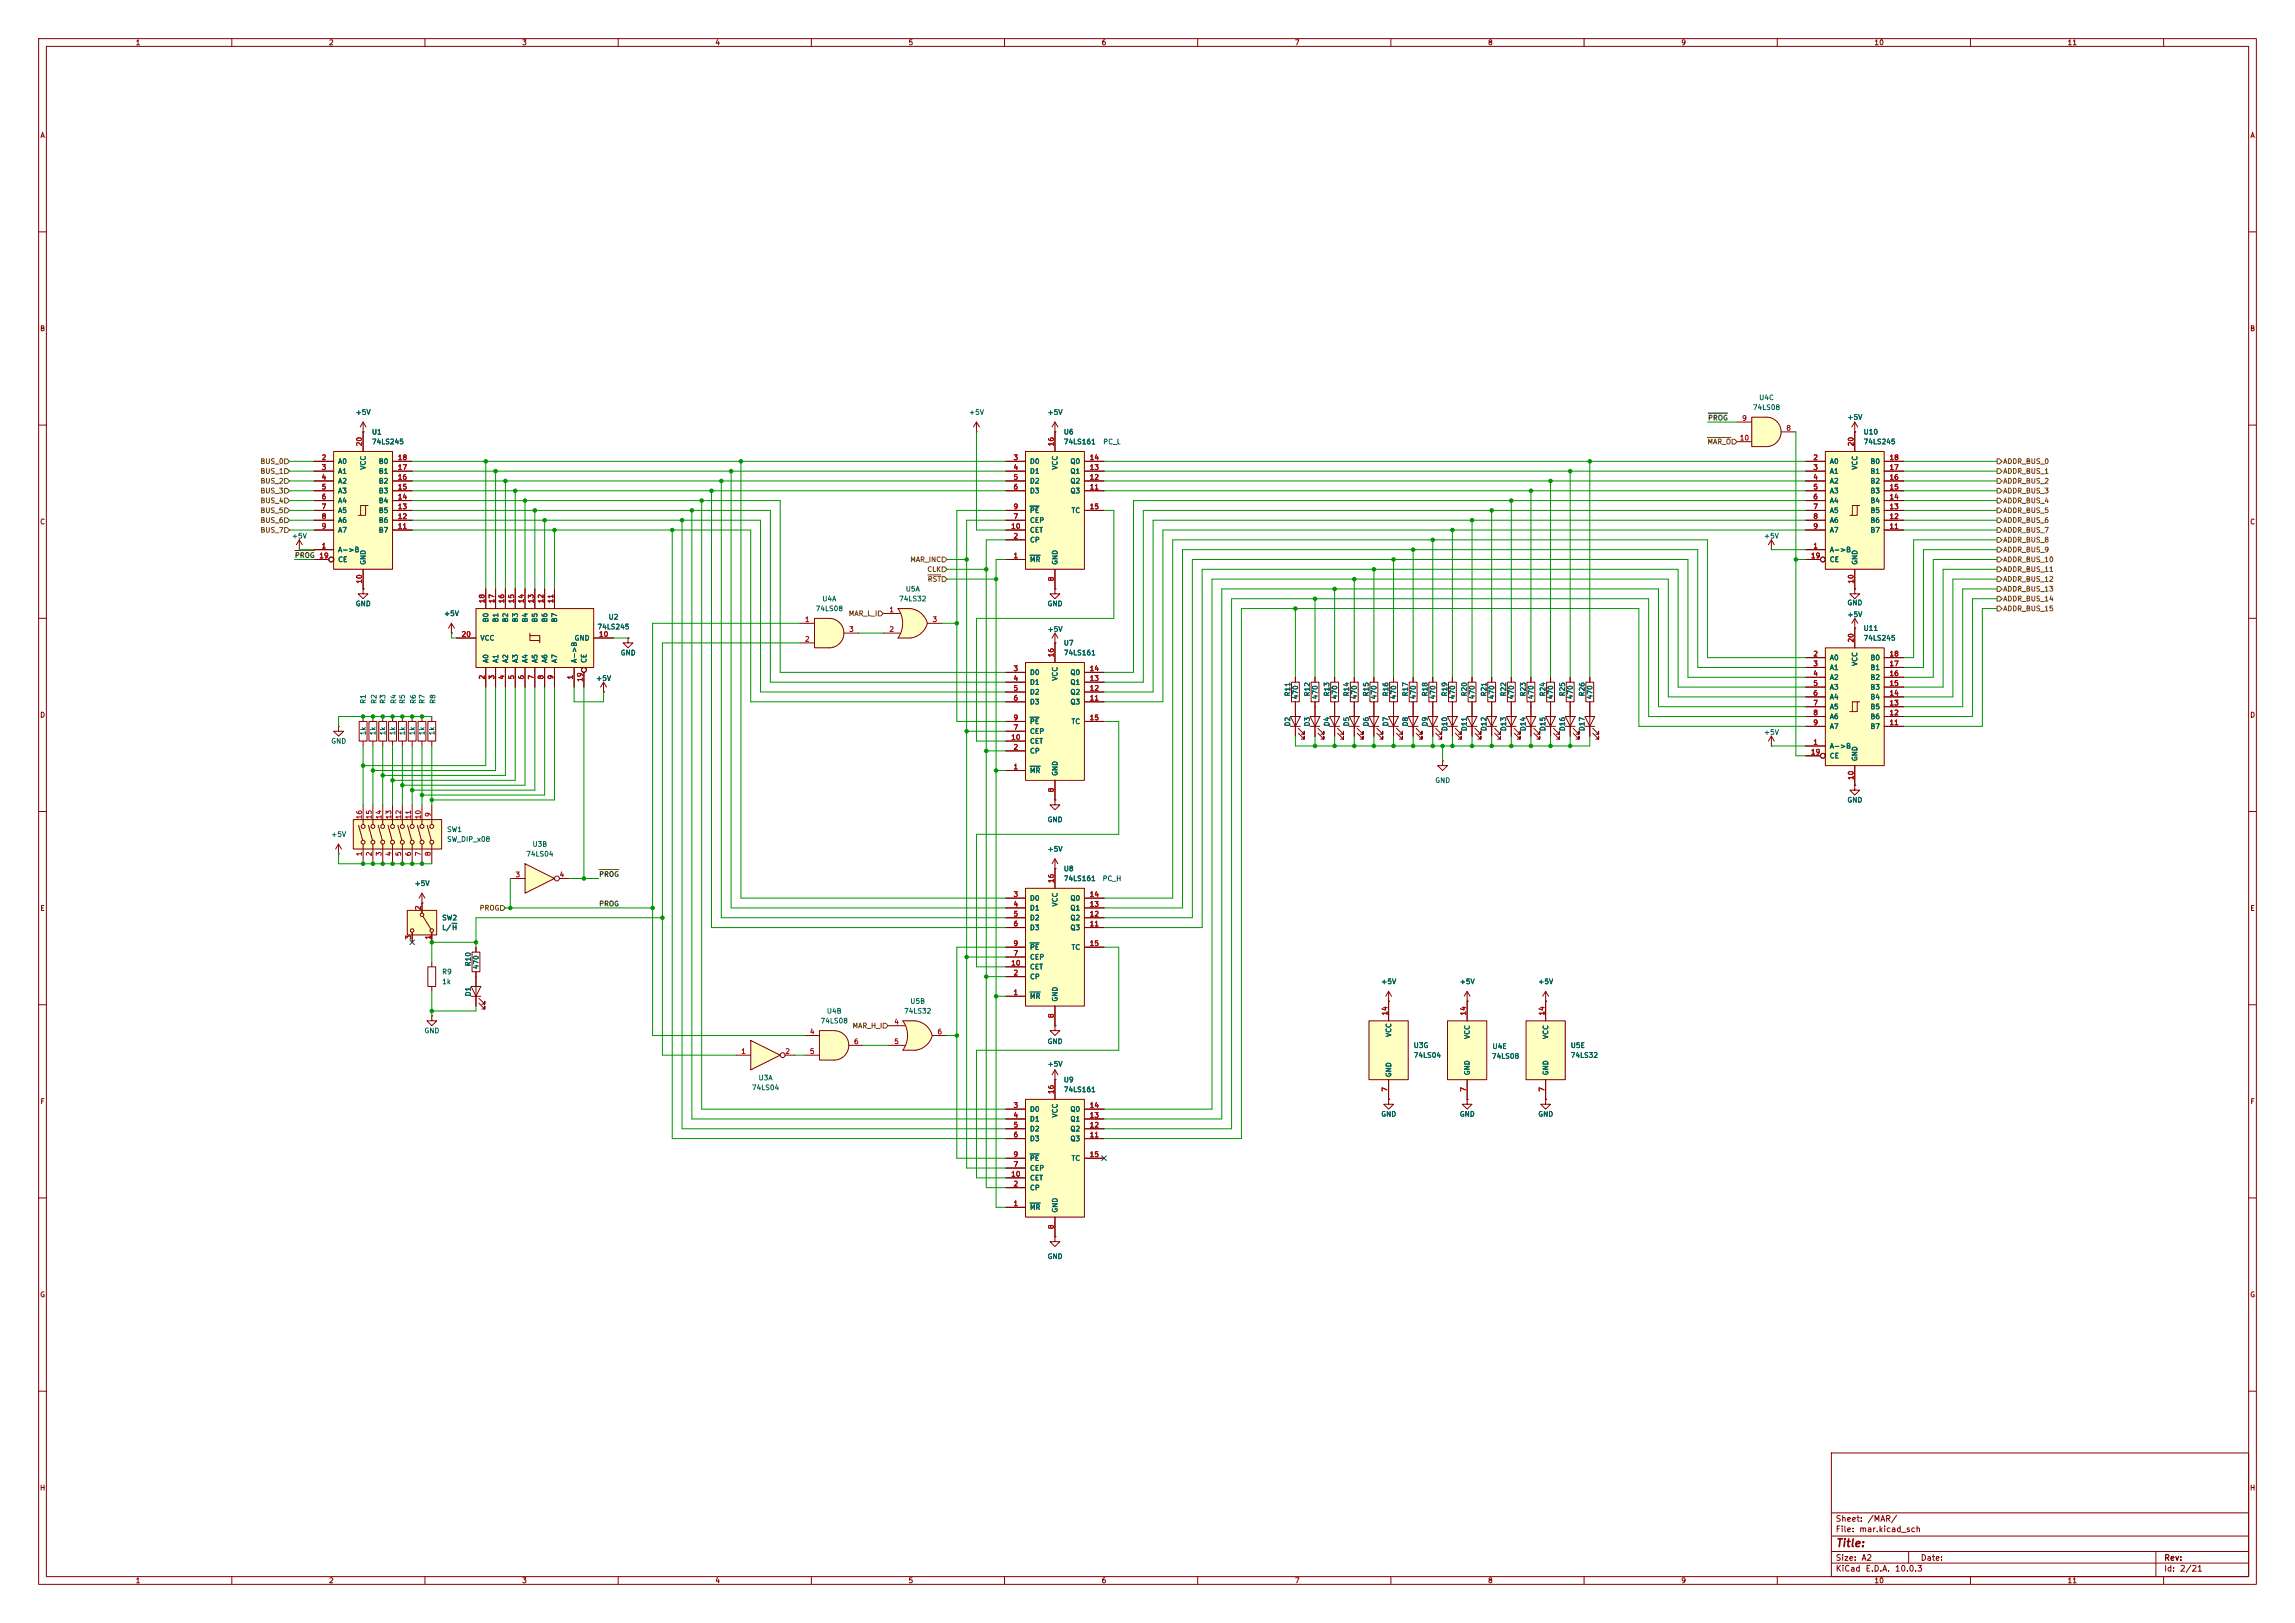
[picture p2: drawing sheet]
<svg xmlns="http://www.w3.org/2000/svg" width="594mm" height="420mm" viewBox="0 0 594 420" stroke-linecap="round" stroke-linejoin="round" font-family="sans-serif">
<defs><g id="words">
<text font-size="2" fill="#840000" x="475" y="400.8">Title:</text>
<g font-size="1.5" fill="#840000">
<text x="475" y="394.1">Sheet:</text>
<text x="483.2" y="394.1">/MAR/</text>
<text x="475" y="396.8">File:</text>
<text x="481.1" y="396.8">mar.kicad_sch</text>
<text x="475" y="407">KiCad</text>
<text x="475" y="404.2">Size:</text>
<text x="481.7" y="404.2">A2</text>
<text x="482.7" y="407">E.D.A.</text>
<text x="490.3" y="407">10.0.3</text>
<text x="497" y="404.2">Date:</text>
<text x="560" y="404.2">Rev:</text>
<text x="560" y="407">Id:</text>
<text x="564.1" y="407">2/21</text>
</g>
<g font-size="1.3" fill="#840000">
<text x="35" y="12">1</text>
<text x="85" y="12">2</text>
<text x="135" y="12">3</text>
<text x="185" y="12">4</text>
<text x="235" y="12">5</text>
<text x="285" y="12">6</text>
<text x="335" y="12">7</text>
<text x="385" y="12">8</text>
<text x="435" y="12">9</text>
<text x="485" y="12">10</text>
<text x="535" y="12">11</text>
<text x="10.3" y="36">A</text>
<text x="582.3" y="36">A</text>
<text x="10.3" y="86">B</text>
<text x="582.3" y="86">B</text>
<text x="10.3" y="136">C</text>
<text x="582.3" y="136">C</text>
<text x="10.3" y="186">D</text>
<text x="582.3" y="186">D</text>
<text x="10.3" y="236">E</text>
<text x="582.3" y="236">E</text>
<text x="10.3" y="286">F</text>
<text x="582.3" y="286">F</text>
<text x="10.3" y="336">G</text>
<text x="582.3" y="336">G</text>
<text x="10.2" y="386">H</text>
<text x="582.2" y="386">H</text>
<text x="35" y="410">1</text>
<text x="85" y="410">2</text>
<text x="135" y="410">3</text>
<text x="185" y="410">4</text>
<text x="235" y="410">5</text>
<text x="285" y="410">6</text>
<text x="335" y="410">7</text>
<text x="385" y="410">8</text>
<text x="435" y="410">9</text>
<text x="485" y="410">10</text>
<text x="535" y="410">11</text>
</g>
<g font-size="1.3" fill="#006464">
<text x="91.9" y="107.7">+5V</text>
<text x="250.7" y="107.7">+5V</text>
<text x="271" y="107.7">+5V</text>
<text x="453.6" y="106.4">74LS08</text>
<text x="455.2" y="103.8">U4C</text>
<text x="96.1" y="112.7">U1</text>
<text x="275.2" y="112.7">U6</text>
<text x="478" y="108.9">+5V</text>
<text x="482.2" y="112.7">U10</text>
<text x="96.1" y="115.3">74LS245</text>
<text x="275.2" y="115.3">74LS161</text>
<text x="482.2" y="115.3">74LS245</text>
<text x="87.4" y="120.4">A0</text>
<text x="87.4" y="122.9">A1</text>
<text x="87.4" y="125.4">A2</text>
<text x="95" y="121.7" transform="rotate(-90 95 121.7)">VCC</text>
<text x="97.9" y="125.4">B2</text>
<text x="97.9" y="122.9">B1</text>
<text x="97.9" y="120.4">B0</text>
<text x="266.4" y="120.4">D0</text>
<text x="266.4" y="122.9">D1</text>
<text x="266.4" y="125.4">D2</text>
<text x="274" y="121.7" transform="rotate(-90 274 121.7)">VCC</text>
<text x="276.9" y="125.4">Q2</text>
<text x="276.9" y="122.9">Q1</text>
<text x="276.9" y="120.4">Q0</text>
<text x="473.5" y="120.4">A0</text>
<text x="473.5" y="122.9">A1</text>
<text x="473.5" y="125.4">A2</text>
<text x="481" y="121.7" transform="rotate(-90 481 121.7)">VCC</text>
<text x="484" y="125.4">B2</text>
<text x="484" y="122.9">B1</text>
<text x="484" y="120.4">B0</text>
<text x="87.4" y="128">A3</text>
<text x="87.4" y="130.5">A4</text>
<text x="97.9" y="130.5">B4</text>
<text x="97.9" y="128">B3</text>
<text x="266.4" y="128">D3</text>
<text x="276.9" y="128">Q3</text>
<text x="473.5" y="128">A3</text>
<text x="473.5" y="130.5">A4</text>
<text x="484" y="130.5">B4</text>
<text x="484" y="128">B3</text>
<text x="87.4" y="133.1">A5</text>
<text x="87.4" y="135.6">A6</text>
<text x="97.9" y="135.6">B6</text>
<text x="97.9" y="133.1">B5</text>
<text x="266.4" y="135.6">CEP</text>
<text x="266.4" y="133.1">PE</text>
<text x="277.2" y="133.1">TC</text>
<text x="473.5" y="133.1">A5</text>
<text x="473.5" y="135.6">A6</text>
<text x="484" y="135.6">B6</text>
<text x="484" y="133.1">B5</text>
<text x="75.4" y="139.7">+5V</text>
<text x="87.4" y="143.2">A-&gt;B</text>
<text x="87.4" y="138.1">A7</text>
<text x="97.9" y="138.1">B7</text>
<text x="266.4" y="140.7">CP</text>
<text x="266.4" y="138.1">CET</text>
<text x="456.4" y="139.7">+5V</text>
<text x="473.5" y="143.2">A-&gt;B</text>
<text x="473.5" y="138.1">A7</text>
<text x="484" y="138.1">B7</text>
<text x="87.4" y="145.8">CE</text>
<text x="95" y="146.3" transform="rotate(-90 95 146.3)">GND</text>
<text x="266.4" y="145.8">MR</text>
<text x="274" y="146.3" transform="rotate(-90 274 146.3)">GND</text>
<text x="473.5" y="145.8">CE</text>
<text x="481" y="146.3" transform="rotate(-90 481 146.3)">GND</text>
<text x="212.7" y="155.9">U4A</text>
<text x="232.6" y="155.9">74LS32</text>
<text x="234.3" y="153.4">U5A</text>
<text x="91.9" y="157.2">GND</text>
<text x="114.8" y="159.7">+5V</text>
<text x="126.7" y="161.2" transform="rotate(-90 126.7 161.2)">B0</text>
<text x="129.2" y="161.2" transform="rotate(-90 129.2 161.2)">B1</text>
<text x="131.8" y="161.2" transform="rotate(-90 131.8 161.2)">B2</text>
<text x="134.3" y="161.2" transform="rotate(-90 134.3 161.2)">B3</text>
<text x="136.9" y="161.2" transform="rotate(-90 136.9 161.2)">B4</text>
<text x="139.4" y="161.2" transform="rotate(-90 139.4 161.2)">B5</text>
<text x="141.9" y="161.2" transform="rotate(-90 141.9 161.2)">B6</text>
<text x="144.5" y="161.2" transform="rotate(-90 144.5 161.2)">B7</text>
<text x="157.4" y="160.6">U2</text>
<text x="211" y="158.5">74LS08</text>
<text x="271" y="157.2">GND</text>
<text x="478" y="156.9">GND</text>
<text x="478" y="160">+5V</text>
<text x="124.2" y="166.1">VCC</text>
<text x="148.6" y="166.1">GND</text>
<text x="154.5" y="163.2">74LS245</text>
<text x="271" y="163.8">+5V</text>
<text x="275.2" y="167.3">U7</text>
<text x="482.2" y="163.5">U11</text>
<text x="482.2" y="166.1">74LS245</text>
<text x="126.7" y="171.7" transform="rotate(-90 126.7 171.7)">A0</text>
<text x="129.2" y="171.7" transform="rotate(-90 129.2 171.7)">A1</text>
<text x="131.8" y="171.7" transform="rotate(-90 131.8 171.7)">A2</text>
<text x="134.3" y="171.7" transform="rotate(-90 134.3 171.7)">A3</text>
<text x="136.9" y="171.7" transform="rotate(-90 136.9 171.7)">A4</text>
<text x="139.4" y="171.7" transform="rotate(-90 139.4 171.7)">A5</text>
<text x="141.9" y="171.7" transform="rotate(-90 141.9 171.7)">A6</text>
<text x="144.5" y="171.7" transform="rotate(-90 144.5 171.7)">A7</text>
<text x="149.6" y="171.7" transform="rotate(-90 149.6 171.7)">A-&gt;B</text>
<text x="152.1" y="171.7" transform="rotate(-90 152.1 171.7)">CE</text>
<text x="160.5" y="169.9">GND</text>
<text x="275.2" y="169.9">74LS161</text>
<text x="473.5" y="171.2">A0</text>
<text x="473.5" y="173.7">A1</text>
<text x="481" y="172.5" transform="rotate(-90 481 172.5)">VCC</text>
<text x="484" y="173.7">B1</text>
<text x="484" y="171.2">B0</text>
<text x="154.2" y="176.5">+5V</text>
<text x="266.4" y="175">D0</text>
<text x="266.4" y="177.5">D1</text>
<text x="274" y="176.3" transform="rotate(-90 274 176.3)">VCC</text>
<text x="276.9" y="177.5">Q1</text>
<text x="276.9" y="175">Q0</text>
<text x="473.5" y="176.2">A2</text>
<text x="473.5" y="178.8">A3</text>
<text x="484" y="178.8">B3</text>
<text x="484" y="176.2">B2</text>
<text x="95" y="182.3" transform="rotate(-90 95 182.3)">R1</text>
<text x="97.7" y="182.3" transform="rotate(-90 97.7 182.3)">R2</text>
<text x="100" y="182.3" transform="rotate(-90 100 182.3)">R3</text>
<text x="102.8" y="182.3" transform="rotate(-90 102.8 182.3)">R4</text>
<text x="105.1" y="182.3" transform="rotate(-90 105.1 182.3)">R5</text>
<text x="107.9" y="182.3" transform="rotate(-90 107.9 182.3)">R6</text>
<text x="110.2" y="182.3" transform="rotate(-90 110.2 182.3)">R7</text>
<text x="113" y="182.3" transform="rotate(-90 113 182.3)">R8</text>
<text x="266.4" y="180">D2</text>
<text x="266.4" y="182.6">D3</text>
<text x="276.9" y="182.6">Q3</text>
<text x="276.9" y="180">Q2</text>
<text x="334.2" y="180.3" transform="rotate(-90 334.2 180.3)">R11</text>
<text x="336.3" y="181.1" transform="rotate(-90 336.3 181.1)">470</text>
<text x="339.3" y="180.3" transform="rotate(-90 339.3 180.3)">R12</text>
<text x="341.3" y="181.1" transform="rotate(-90 341.3 181.1)">470</text>
<text x="344.4" y="180.3" transform="rotate(-90 344.4 180.3)">R13</text>
<text x="346.4" y="181.1" transform="rotate(-90 346.4 181.1)">470</text>
<text x="349.5" y="180.3" transform="rotate(-90 349.5 180.3)">R14</text>
<text x="351.5" y="181.1" transform="rotate(-90 351.5 181.1)">470</text>
<text x="354.5" y="180.3" transform="rotate(-90 354.5 180.3)">R15</text>
<text x="356.6" y="181.1" transform="rotate(-90 356.6 181.1)">470</text>
<text x="359.6" y="180.3" transform="rotate(-90 359.6 180.3)">R16</text>
<text x="361.7" y="181.1" transform="rotate(-90 361.7 181.1)">470</text>
<text x="364.7" y="180.3" transform="rotate(-90 364.7 180.3)">R17</text>
<text x="366.7" y="181.1" transform="rotate(-90 366.7 181.1)">470</text>
<text x="369.8" y="180.3" transform="rotate(-90 369.8 180.3)">R18</text>
<text x="371.8" y="181.1" transform="rotate(-90 371.8 181.1)">470</text>
<text x="374.9" y="180.3" transform="rotate(-90 374.9 180.3)">R19</text>
<text x="376.9" y="181.1" transform="rotate(-90 376.9 181.1)">470</text>
<text x="379.9" y="180.3" transform="rotate(-90 379.9 180.3)">R20</text>
<text x="382" y="181.1" transform="rotate(-90 382 181.1)">470</text>
<text x="385" y="180.3" transform="rotate(-90 385 180.3)">R21</text>
<text x="387.1" y="181.1" transform="rotate(-90 387.1 181.1)">470</text>
<text x="390.1" y="180.3" transform="rotate(-90 390.1 180.3)">R22</text>
<text x="392.1" y="181.1" transform="rotate(-90 392.1 181.1)">470</text>
<text x="395.2" y="180.3" transform="rotate(-90 395.2 180.3)">R23</text>
<text x="397.2" y="181.1" transform="rotate(-90 397.2 181.1)">470</text>
<text x="400.3" y="180.3" transform="rotate(-90 400.3 180.3)">R24</text>
<text x="402.3" y="181.1" transform="rotate(-90 402.3 181.1)">470</text>
<text x="405.3" y="180.3" transform="rotate(-90 405.3 180.3)">R25</text>
<text x="407.4" y="181.1" transform="rotate(-90 407.4 181.1)">470</text>
<text x="410.4" y="180.3" transform="rotate(-90 410.4 180.3)">R26</text>
<text x="412.5" y="181.1" transform="rotate(-90 412.5 181.1)">470</text>
<text x="473.5" y="181.3">A4</text>
<text x="473.5" y="183.9">A5</text>
<text x="484" y="183.9">B5</text>
<text x="484" y="181.3">B4</text>
<text x="95" y="190.4" transform="rotate(-90 95 190.4)">1k</text>
<text x="97.5" y="190.4" transform="rotate(-90 97.5 190.4)">1k</text>
<text x="100" y="190.4" transform="rotate(-90 100 190.4)">1k</text>
<text x="102.6" y="190.4" transform="rotate(-90 102.6 190.4)">1k</text>
<text x="105.1" y="190.4" transform="rotate(-90 105.1 190.4)">1k</text>
<text x="107.7" y="190.4" transform="rotate(-90 107.7 190.4)">1k</text>
<text x="110.2" y="190.4" transform="rotate(-90 110.2 190.4)">1k</text>
<text x="112.7" y="190.4" transform="rotate(-90 112.7 190.4)">1k</text>
<text x="266.4" y="190.2">CEP</text>
<text x="266.4" y="187.7">PE</text>
<text x="277.2" y="187.7">TC</text>
<text x="334.2" y="188.1" transform="rotate(-90 334.2 188.1)">D2</text>
<text x="339.3" y="188.1" transform="rotate(-90 339.3 188.1)">D3</text>
<text x="344.4" y="188.1" transform="rotate(-90 344.4 188.1)">D4</text>
<text x="349.5" y="188.1" transform="rotate(-90 349.5 188.1)">D5</text>
<text x="354.5" y="188.1" transform="rotate(-90 354.5 188.1)">D6</text>
<text x="359.6" y="188.1" transform="rotate(-90 359.6 188.1)">D7</text>
<text x="364.7" y="188.1" transform="rotate(-90 364.7 188.1)">D8</text>
<text x="369.8" y="188.1" transform="rotate(-90 369.8 188.1)">D9</text>
<text x="374.9" y="189.3" transform="rotate(-90 374.9 189.3)">D10</text>
<text x="379.9" y="189.3" transform="rotate(-90 379.9 189.3)">D11</text>
<text x="385" y="189.3" transform="rotate(-90 385 189.3)">D12</text>
<text x="390.1" y="189.3" transform="rotate(-90 390.1 189.3)">D13</text>
<text x="395.2" y="189.3" transform="rotate(-90 395.2 189.3)">D14</text>
<text x="400.3" y="189.3" transform="rotate(-90 400.3 189.3)">D15</text>
<text x="405.3" y="189.3" transform="rotate(-90 405.3 189.3)">D16</text>
<text x="410.4" y="189.3" transform="rotate(-90 410.4 189.3)">D17</text>
<text x="456.4" y="190.5">+5V</text>
<text x="473.5" y="186.4">A6</text>
<text x="473.5" y="188.9">A7</text>
<text x="484" y="188.9">B7</text>
<text x="484" y="186.4">B6</text>
<text x="85.6" y="192.7">GND</text>
<text x="266.4" y="195.3">CP</text>
<text x="266.4" y="192.7">CET</text>
<text x="473.5" y="194">A-&gt;B</text>
<text x="473.5" y="196.6">CE</text>
<text x="481" y="197.1" transform="rotate(-90 481 197.1)">GND</text>
<text x="266.4" y="200.4">MR</text>
<text x="274" y="200.9" transform="rotate(-90 274 200.9)">GND</text>
<text x="371.3" y="202.9">GND</text>
<text x="478" y="208">GND</text>
<text x="115.6" y="215.6">SW1</text>
<text x="271" y="213.1">GND</text>
<text x="85.6" y="216.9">+5V</text>
<text x="115.6" y="218.1">SW_DIP_x08</text>
<text x="136.1" y="222">74LS04</text>
<text x="137.7" y="219.4">U3B</text>
<text x="271" y="220.7">+5V</text>
<text x="275.2" y="225.8">U8</text>
<text x="107.2" y="229.6">+5V</text>
<text x="266.4" y="233.4">D0</text>
<text x="275.2" y="228.3">74LS161</text>
<text x="276.9" y="233.4">Q0</text>
<text x="114.3" y="238.5">SW2</text>
<text x="266.4" y="235.9">D1</text>
<text x="266.4" y="238.5">D2</text>
<text x="274" y="234.7" transform="rotate(-90 274 234.7)">VCC</text>
<text x="276.9" y="238.5">Q2</text>
<text x="276.9" y="235.9">Q1</text>
<text x="114.3" y="241">L/H</text>
<text x="266.4" y="241">D3</text>
<text x="276.9" y="241">Q3</text>
<text x="122.1" y="250.2" transform="rotate(-90 122.1 250.2)">R10</text>
<text x="124.2" y="250.9" transform="rotate(-90 124.2 250.9)">470</text>
<text x="266.4" y="248.6">CEP</text>
<text x="266.4" y="246.1">PE</text>
<text x="266.4" y="251.2">CET</text>
<text x="277.2" y="246.1">TC</text>
<text x="114.3" y="252.4">R9</text>
<text x="114.3" y="255">1k</text>
<text x="122.1" y="258" transform="rotate(-90 122.1 258)">D1</text>
<text x="266.4" y="253.7">CP</text>
<text x="357.4" y="255">+5V</text>
<text x="377.7" y="255">+5V</text>
<text x="398" y="255">+5V</text>
<text x="213.9" y="262.6">U4B</text>
<text x="233.9" y="262.6">74LS32</text>
<text x="235.5" y="260.1">U5B</text>
<text x="266.4" y="258.8">MR</text>
<text x="274" y="259.3" transform="rotate(-90 274 259.3)">GND</text>
<text x="109.7" y="267.7">GND</text>
<text x="212.3" y="265.1">74LS08</text>
<text x="360.4" y="268.5" transform="rotate(-90 360.4 268.5)">VCC</text>
<text x="380.7" y="269" transform="rotate(-90 380.7 269)">VCC</text>
<text x="401" y="269" transform="rotate(-90 401 269)">VCC</text>
<text x="271" y="270.5">GND</text>
<text x="365.8" y="271.5">U3G</text>
<text x="365.8" y="274">74LS04</text>
<text x="386" y="274.3">74LS08</text>
<text x="386.2" y="271.7">U4E</text>
<text x="406.4" y="271.5">U5E</text>
<text x="406.4" y="274">74LS32</text>
<text x="196.2" y="279.9">U3A</text>
<text x="271" y="276.3">+5V</text>
<text x="275.2" y="280.4">U9</text>
<text x="360.4" y="278.9" transform="rotate(-90 360.4 278.9)">GND</text>
<text x="380.7" y="278.4" transform="rotate(-90 380.7 278.4)">GND</text>
<text x="401" y="278.4" transform="rotate(-90 401 278.4)">GND</text>
<text x="194.5" y="282.4">74LS04</text>
<text x="266.4" y="288">D0</text>
<text x="275.2" y="282.9">74LS161</text>
<text x="276.9" y="288">Q0</text>
<text x="266.4" y="290.5">D1</text>
<text x="266.4" y="293.1">D2</text>
<text x="274" y="289.3" transform="rotate(-90 274 289.3)">VCC</text>
<text x="276.9" y="293.1">Q2</text>
<text x="276.9" y="290.5">Q1</text>
<text x="357.4" y="289.3">GND</text>
<text x="377.7" y="289.3">GND</text>
<text x="398" y="289.3">GND</text>
<text x="266.4" y="295.6">D3</text>
<text x="276.9" y="295.6">Q3</text>
<text x="266.4" y="303.2">CEP</text>
<text x="266.4" y="300.7">PE</text>
<text x="266.4" y="305.8">CET</text>
<text x="277.2" y="300.7">TC</text>
<text x="266.4" y="308.3">CP</text>
<text x="266.4" y="313.4">MR</text>
<text x="274" y="313.9" transform="rotate(-90 274 313.9)">GND</text>
<text x="271" y="326.1">GND</text>
</g>
<g font-size="1.3" fill="#0f0f0f">
<text x="442" y="109.1">PROG</text>
<text x="76.2" y="144.7">PROG</text>
<text x="154.9" y="227.2">PROG</text>
<text x="154.9" y="234.8">PROG</text>
</g>
<g font-size="1.3" fill="#a90000">
<text x="450.8" y="109.2">9</text>
<text x="462.2" y="111.7">8</text>
<text x="83.1" y="119.4">2</text>
<text x="94" y="115.6" transform="rotate(-90 94 115.6)">20</text>
<text x="102.8" y="119.4">18</text>
<text x="262.2" y="119.4">3</text>
<text x="273" y="115.6" transform="rotate(-90 273 115.6)">16</text>
<text x="281.9" y="119.4">14</text>
<text x="450.2" y="114.3">10</text>
<text x="469.2" y="119.4">2</text>
<text x="480" y="115.6" transform="rotate(-90 480 115.6)">20</text>
<text x="488.9" y="119.4">18</text>
<text x="83.1" y="121.9">3</text>
<text x="83.1" y="124.4">4</text>
<text x="102.8" y="124.4">16</text>
<text x="102.8" y="121.9">17</text>
<text x="262.2" y="121.9">4</text>
<text x="262.2" y="124.4">5</text>
<text x="281.9" y="124.4">12</text>
<text x="281.9" y="121.9">13</text>
<text x="469.2" y="121.9">3</text>
<text x="469.2" y="124.4">4</text>
<text x="488.9" y="124.4">16</text>
<text x="488.9" y="121.9">17</text>
<text x="83.1" y="127">5</text>
<text x="83.1" y="129.5">6</text>
<text x="102.8" y="129.5">14</text>
<text x="102.8" y="127">15</text>
<text x="262.2" y="127">6</text>
<text x="281.9" y="127">11</text>
<text x="469.2" y="127">5</text>
<text x="469.2" y="129.5">6</text>
<text x="488.9" y="129.5">14</text>
<text x="488.9" y="127">15</text>
<text x="83.1" y="132.1">7</text>
<text x="83.1" y="134.6">8</text>
<text x="83.1" y="137.1">9</text>
<text x="102.8" y="137.1">11</text>
<text x="102.8" y="134.6">12</text>
<text x="102.8" y="132.1">13</text>
<text x="261.6" y="137.1">10</text>
<text x="262.2" y="134.6">7</text>
<text x="262.2" y="132.1">9</text>
<text x="281.9" y="132.1">15</text>
<text x="469.2" y="132.1">7</text>
<text x="469.2" y="134.6">8</text>
<text x="469.2" y="137.1">9</text>
<text x="488.9" y="137.1">11</text>
<text x="488.9" y="134.6">12</text>
<text x="488.9" y="132.1">13</text>
<text x="83.1" y="142.2">1</text>
<text x="262.2" y="139.7">2</text>
<text x="469.2" y="142.2">1</text>
<text x="82.5" y="144.8">19</text>
<text x="262.2" y="144.8">1</text>
<text x="468.6" y="144.8">19</text>
<text x="94" y="151.2" transform="rotate(-90 94 151.2)">10</text>
<text x="273" y="150.6" transform="rotate(-90 273 150.6)">8</text>
<text x="480" y="151.2" transform="rotate(-90 480 151.2)">10</text>
<text x="125.7" y="156.3" transform="rotate(-90 125.7 156.3)">18</text>
<text x="128.2" y="156.3" transform="rotate(-90 128.2 156.3)">17</text>
<text x="130.8" y="156.3" transform="rotate(-90 130.8 156.3)">16</text>
<text x="133.3" y="156.3" transform="rotate(-90 133.3 156.3)">15</text>
<text x="135.9" y="156.3" transform="rotate(-90 135.9 156.3)">14</text>
<text x="138.4" y="156.3" transform="rotate(-90 138.4 156.3)">13</text>
<text x="140.9" y="156.3" transform="rotate(-90 140.9 156.3)">12</text>
<text x="143.5" y="156.3" transform="rotate(-90 143.5 156.3)">11</text>
<text x="208.2" y="161.3">1</text>
<text x="230.1" y="158.7">1</text>
<text x="241.2" y="161.3">3</text>
<text x="119.3" y="165.1">20</text>
<text x="154.9" y="165.1">10</text>
<text x="208.2" y="166.3">2</text>
<text x="219.6" y="163.8">3</text>
<text x="230.1" y="163.8">2</text>
<text x="480" y="166.4" transform="rotate(-90 480 166.4)">20</text>
<text x="262.2" y="174">3</text>
<text x="273" y="170.2" transform="rotate(-90 273 170.2)">16</text>
<text x="281.9" y="174">14</text>
<text x="469.2" y="170.2">2</text>
<text x="469.2" y="172.7">3</text>
<text x="488.9" y="172.7">17</text>
<text x="488.9" y="170.2">18</text>
<text x="125.7" y="176" transform="rotate(-90 125.7 176)">2</text>
<text x="128.2" y="176" transform="rotate(-90 128.2 176)">3</text>
<text x="130.8" y="176" transform="rotate(-90 130.8 176)">4</text>
<text x="133.3" y="176" transform="rotate(-90 133.3 176)">5</text>
<text x="135.9" y="176" transform="rotate(-90 135.9 176)">6</text>
<text x="138.4" y="176" transform="rotate(-90 138.4 176)">7</text>
<text x="140.9" y="176" transform="rotate(-90 140.9 176)">8</text>
<text x="143.5" y="176" transform="rotate(-90 143.5 176)">9</text>
<text x="148.6" y="176" transform="rotate(-90 148.6 176)">1</text>
<text x="151.1" y="176.6" transform="rotate(-90 151.1 176.6)">19</text>
<text x="262.2" y="176.5">4</text>
<text x="262.2" y="179">5</text>
<text x="281.9" y="179">12</text>
<text x="281.9" y="176.5">13</text>
<text x="469.2" y="175.2">4</text>
<text x="469.2" y="177.8">5</text>
<text x="488.9" y="177.8">15</text>
<text x="488.9" y="175.2">16</text>
<text x="262.2" y="181.6">6</text>
<text x="281.9" y="181.6">11</text>
<text x="469.2" y="180.3">6</text>
<text x="469.2" y="182.9">7</text>
<text x="469.2" y="185.4">8</text>
<text x="488.9" y="185.4">12</text>
<text x="488.9" y="182.9">13</text>
<text x="488.9" y="180.3">14</text>
<text x="261.6" y="191.7">10</text>
<text x="262.2" y="189.2">7</text>
<text x="262.2" y="186.7">9</text>
<text x="281.9" y="186.7">15</text>
<text x="469.2" y="187.9">9</text>
<text x="488.9" y="187.9">11</text>
<text x="262.2" y="194.3">2</text>
<text x="468.6" y="195.6">19</text>
<text x="469.2" y="193">1</text>
<text x="262.2" y="199.4">1</text>
<text x="480" y="202" transform="rotate(-90 480 202)">10</text>
<text x="273" y="205.2" transform="rotate(-90 273 205.2)">8</text>
<text x="94" y="212.1" transform="rotate(-90 94 212.1)">16</text>
<text x="96.5" y="212.1" transform="rotate(-90 96.5 212.1)">15</text>
<text x="99" y="212.1" transform="rotate(-90 99 212.1)">14</text>
<text x="101.6" y="212.1" transform="rotate(-90 101.6 212.1)">13</text>
<text x="104.1" y="212.1" transform="rotate(-90 104.1 212.1)">12</text>
<text x="106.7" y="212.1" transform="rotate(-90 106.7 212.1)">11</text>
<text x="109.2" y="212.1" transform="rotate(-90 109.2 212.1)">10</text>
<text x="111.7" y="211.5" transform="rotate(-90 111.7 211.5)">9</text>
<text x="94" y="221.7" transform="rotate(-90 94 221.7)">1</text>
<text x="96.5" y="221.7" transform="rotate(-90 96.5 221.7)">2</text>
<text x="99" y="221.7" transform="rotate(-90 99 221.7)">3</text>
<text x="101.6" y="221.7" transform="rotate(-90 101.6 221.7)">4</text>
<text x="104.1" y="221.7" transform="rotate(-90 104.1 221.7)">5</text>
<text x="106.7" y="221.7" transform="rotate(-90 106.7 221.7)">6</text>
<text x="109.2" y="221.7" transform="rotate(-90 109.2 221.7)">7</text>
<text x="111.7" y="221.7" transform="rotate(-90 111.7 221.7)">8</text>
<text x="133.3" y="227.3">3</text>
<text x="144.7" y="227.3">4</text>
<text x="262.2" y="232.4">3</text>
<text x="273" y="228.6" transform="rotate(-90 273 228.6)">16</text>
<text x="281.9" y="232.4">14</text>
<text x="109.2" y="235.7" transform="rotate(-90 109.2 235.7)">2</text>
<text x="262.2" y="234.9">4</text>
<text x="262.2" y="237.5">5</text>
<text x="281.9" y="237.5">12</text>
<text x="281.9" y="234.9">13</text>
<text x="106.7" y="243.3" transform="rotate(-90 106.7 243.3)">3</text>
<text x="111.7" y="243.3" transform="rotate(-90 111.7 243.3)">1</text>
<text x="262.2" y="240">6</text>
<text x="262.2" y="245.1">9</text>
<text x="281.9" y="240">11</text>
<text x="281.9" y="245.1">15</text>
<text x="261.6" y="250.2">10</text>
<text x="262.2" y="247.6">7</text>
<text x="262.2" y="257.8">1</text>
<text x="262.2" y="252.7">2</text>
<text x="273" y="263.6" transform="rotate(-90 273 263.6)">8</text>
<text x="359.4" y="262.9" transform="rotate(-90 359.4 262.9)">14</text>
<text x="379.7" y="262.9" transform="rotate(-90 379.7 262.9)">14</text>
<text x="400" y="262.9" transform="rotate(-90 400 262.9)">14</text>
<text x="209.5" y="267.9">4</text>
<text x="231.3" y="265.4">4</text>
<text x="242.5" y="267.9">6</text>
<text x="191.7" y="273">1</text>
<text x="203.1" y="273">2</text>
<text x="209.5" y="273">5</text>
<text x="220.9" y="270.5">6</text>
<text x="231.3" y="270.5">5</text>
<text x="262.2" y="287">3</text>
<text x="273" y="283.3" transform="rotate(-90 273 283.3)">16</text>
<text x="281.9" y="287">14</text>
<text x="359.4" y="282.6" transform="rotate(-90 359.4 282.6)">7</text>
<text x="379.7" y="282.6" transform="rotate(-90 379.7 282.6)">7</text>
<text x="400" y="282.6" transform="rotate(-90 400 282.6)">7</text>
<text x="262.2" y="289.5">4</text>
<text x="262.2" y="292.1">5</text>
<text x="281.9" y="292.1">12</text>
<text x="281.9" y="289.5">13</text>
<text x="262.2" y="294.6">6</text>
<text x="262.2" y="299.7">9</text>
<text x="281.9" y="294.6">11</text>
<text x="281.9" y="299.7">15</text>
<text x="261.6" y="304.8">10</text>
<text x="262.2" y="302.2">7</text>
<text x="262.2" y="307.3">2</text>
<text x="262.2" y="312.4">1</text>
<text x="273" y="318.2" transform="rotate(-90 273 318.2)">8</text>
</g>
<g font-size="1.3" fill="#0000c2">
<text x="285.4" y="115.3">PC_L</text>
<text x="285.3" y="228.3">PC_H</text>
</g>
<g font-size="1.3" fill="#725600">
<text x="441.8" y="115.3">MAR_O</text>
<text x="67.3" y="125.4">BUS_2</text>
<text x="67.3" y="120.4">BUS_0</text>
<text x="67.3" y="122.9">BUS_1</text>
<text x="518.4" y="125.4">ADDR_BUS_2</text>
<text x="518.4" y="122.9">ADDR_BUS_1</text>
<text x="518.4" y="120.4">ADDR_BUS_0</text>
<text x="67.3" y="128">BUS_3</text>
<text x="67.3" y="130.5">BUS_4</text>
<text x="518.4" y="130.5">ADDR_BUS_4</text>
<text x="518.4" y="128">ADDR_BUS_3</text>
<text x="67.3" y="135.6">BUS_6</text>
<text x="67.3" y="133.1">BUS_5</text>
<text x="518.4" y="133.1">ADDR_BUS_5</text>
<text x="518.4" y="135.6">ADDR_BUS_6</text>
<text x="67.3" y="138.1">BUS_7</text>
<text x="518.4" y="140.7">ADDR_BUS_8</text>
<text x="518.4" y="143.2">ADDR_BUS_9</text>
<text x="518.4" y="138.1">ADDR_BUS_7</text>
<text x="235.5" y="145.8">MAR_INC</text>
<text x="239.9" y="148.3">CLK</text>
<text x="518.4" y="145.8">ADDR_BUS_10</text>
<text x="518.4" y="148.3">ADDR_BUS_11</text>
<text x="240" y="150.8">RST</text>
<text x="518.4" y="150.8">ADDR_BUS_12</text>
<text x="518.4" y="153.4">ADDR_BUS_13</text>
<text x="518.4" y="155.9">ADDR_BUS_14</text>
<text x="219.6" y="159.7">MAR_L_I</text>
<text x="518.4" y="158.5">ADDR_BUS_15</text>
<text x="124" y="235.9">PROG</text>
<text x="220.5" y="266.4">MAR_H_I</text>
</g>
</g></defs>
<g fill="none" stroke="#840000" stroke-width=".26">
<path d="M10 10h574v400h-574zM12 12h570v396h-570zM60 10v2M110 10v2M160 10v2M210 10v2M260 10v2M310 10v2M360 10v2M410 10v2M460 10v2M510 10v2"/>
<path d="M560 10v2M10 60h2M582 60h2M10 110h2M273 111.8h.1M273 109.2l-.7 1.3M273 109.2l.8 1.3M273 109.2v2.6M582 110h2M10 160h2M405.4 176.5h2v5.1h-2zM406.4 175.3v1.2"/>
<path d="M582 160h2M406.4 181.6v1.3M10 210h2M582 210h2M10 260h2M582 260h2M10 310h2M582 310h2M10 360h2M474 376h108v32h-108zM582 360h2M474 397.5h108"/>
<path d="M474 391.5h108M60 408v2M110 408v2M160 408v2M210 408v2M260 408v2M310 408v2M360 408v2M410 408v2M460 408v2M474 404.5h108M474 401.5h108"/>
<path d="M494 401.5v3M510 408v2M558 401.5v6.5M560 408v2"/>
</g>
<path d="M265.4 284.5h15.3v30.5h-15.3z" fill="#ffffc2"/>
<g fill="none" stroke="#840000" stroke-width=".26">
<path d="M252.7 111.8h.1M252.7 109.2l-.7 1.3M252.7 109.2l.8 1.3M252.7 109.2v2.6M380 176.5h2v5.1h-2zM381 175.3v1.2M100.6 186.7h2v5.1h-2zM101.6 185.4v1.3M101.6 191.8v1.2M381 181.6v1.3M273 279.4v5.1M260.3 287h5.1"/>
<path d="M260.3 289.6h5.1M260.3 292.1h5.1M260.3 294.6h5.1M260.3 299.7h5.1M265.4 284.5h15.3v30.5h-15.3zM280.7 287h5M280.7 289.6h5M280.7 292.1h5M280.7 294.6h5M280.7 299.7h5M260.3 312.4h5.1M260.3 307.3h5.1"/>
<path d="M260.3 302.3h5.1M260.3 304.8h5.1M273 315v5M273 320v1.3h1.3l-1.3 1.3-1.2-1.3h1.2M273 320h.1"/>
</g>
<path d="M266.6 298.6h2.3M266.6 311.3h2.6" fill="none" stroke="#006464" stroke-width=".26"/>
<path d="M265.4 116.8h15.3v30.5h-15.3z" fill="#ffffc2"/>
<g fill="none" stroke="#840000" stroke-width=".26">
<path d="M260.3 119.4h5.1M265.4 116.8h15.3v30.5h-15.3zM273 111.8v5M280.7 119.4h5M260.3 139.7h5.1M260.3 121.9h5.1M260.3 124.5h5.1M260.3 127h5.1M260.3 134.6h5.1M260.3 132.1h5.1M260.3 137.2h5.1M280.7 121.9h5"/>
<path d="M280.7 124.5h5M280.7 127h5M280.7 132.1h5M260.3 144.8h5.1M273 147.3v5.1M108.2 186.7h2v5.1h-2zM109.2 185.4v1.3M109.2 191.8v1.2M334 185.4h2.5l-1.2 2.6zM334 188h2.5M335.3 182.9v7.6M336 189.7l1.6 1.6v-.8v.8h-.8"/>
<path d="M336 188.5l1.6 1.5v-.8v.8h-.8"/>
</g>
<path d="M266.6 131h2.3M266.6 143.7h2.6" fill="none" stroke="#006464" stroke-width=".26"/>
<path d="M233.7 264.2h3.2M233.7 271.8h3.2" fill="none" stroke="#ffffc2" stroke-width=".26"/>
<g fill="#ffffc2" stroke="#ffffc2" stroke-width=".26">
<path d="M236.3 266.6l5 1.4a5.2 5.2 0 0 1-4.4 3.8z"/>
<path d="M236.9 264.2a5.1 5.1 0 0 1 4.4 3.8l-5 1.3z"/>
</g>
<path d="M233.7 264.2h3.2v7.6h-3.2a6.7 6.7 0 0 0 0-7.6z" fill="#ffffc2"/>
<g fill="none" stroke="#840000" stroke-width=".26">
<path d="M339.3 176.5h2.1v5.1h-2.1zM340.4 175.3v1.2M369.8 176.5h2.1v5.1h-2.1zM370.8 175.3v1.2M374.9 176.5h2v5.1h-2zM375.9 175.3v1.2M385.1 176.5h2v5.1h-2zM386.1 175.3v1.2M103.1 186.7h2.1v5.1h-2.1zM104.1 185.4v1.3M104.1 191.8v1.2M105.7 186.7h2v5.1h-2z"/>
<path d="M106.7 185.4v1.3M106.7 191.8v1.2M339.1 185.4h2.5l-1.2 2.6zM339.1 188h2.5M340.4 181.6v8.9M341.1 189.7l1.5 1.6v-.8v.8h-.7M341.1 188.5l1.5 1.5v-.8v.8h-.7M369.6 185.4h2.5l-1.3 2.6zM369.6 188h2.5M370.8 181.6v8.9M371.6 189.7l1.5 1.6v-.8v.8h-.7M371.6 188.5l1.5 1.5v-.8v.8h-.7"/>
<path d="M373.4 196.9v1.2h1.2l-1.2 1.3-1.3-1.3h1.3M373.4 196.9h.1M374.6 185.4h2.6l-1.3 2.6zM374.6 188h2.6M375.9 181.6v8.9M376.7 189.7l1.5 1.6v-.8v.8h-.8M376.7 188.5l1.5 1.5v-.8v.8h-.8M379.7 185.4h2.6l-1.3 2.6zM379.7 188h2.6M381 182.9v7.6M381.8 189.7l1.5 1.6v-.8v.8h-.8M381.8 188.5l1.5 1.5v-.8v.8h-.8"/>
<path d="M384.8 185.4h2.5l-1.2 2.6zM384.8 188h2.5M386.1 181.6v8.9M386.8 189.7l1.6 1.6v-.8v.8h-.8M386.8 188.5l1.6 1.5v-.8v.8h-.8M359.4 259.1h.1M359.4 256.5l-.8 1.3M359.4 256.5l.8 1.3M359.4 256.5v2.6M379.7 259.1h.1M379.7 256.5l-.7 1.3M379.7 256.5l.8 1.3"/>
<path d="M379.7 256.5v2.6M229.9 265.4h4.3M229.9 270.5h4.3M236.9 264.2h-3.2a6.6 6.6 0 0 1 0 7.6h3.2M236.9 264.2a5.1 5.1 0 0 1 4.4 3.8M241.3 268a5.2 5.2 0 0 1-4.4 3.8M241.3 268h3.8M359.4 284.5v1.3h1.3l-1.3 1.2-1.3-1.2h1.3M359.4 284.5h.1M379.7 284.5v1.3h1.3l-1.3 1.2-1.2-1.2h1.2M379.7 284.5h.1"/>
</g>
<path d="M354.3 264.2h10.2v15.2h-10.2z" fill="#ffffc2"/>
<path d="M359.4 259.1v5.1M354.3 264.2h10.2v15.2h-10.2zM359.4 279.4v5.1" fill="none" stroke="#840000" stroke-width=".26"/>
<path d="M374.6 264.2h10.2v15.2h-10.2z" fill="#ffffc2"/>
<path d="M379.7 259.1v5.1M400 259.1h.1M400 256.5l-.7 1.3M400 256.5l.8 1.3M400 256.5v2.6M374.6 264.2h10.2v15.2h-10.2zM379.7 279.4v5.1M400 284.5v1.3h1.3l-1.3 1.2-1.2-1.2h1.2M400 284.5h.1" fill="none" stroke="#840000" stroke-width=".26"/>
<path d="M395 264.2h10.1v15.2h-10.1z" fill="#ffffc2"/>
<g fill="none" stroke="#840000" stroke-width=".26">
<path d="M110.7 186.7h2.1v5.1h-2.1zM111.8 185.4v1.3M111.8 191.8v1.2M349.2 185.4h2.6l-1.3 2.6zM349.2 188h2.6M350.5 182.9v7.6M351.3 189.7l1.5 1.6v-.8v.8h-.8M351.3 188.5l1.5 1.5v-.8v.8h-.8M273 207v1.3h1.3l-1.3 1.3-1.2-1.3h1.2M273 207h.1M273 224.8h.1M273 222.3v2.5"/>
<path d="M273 222.3l-.7 1.2M273 222.3l.8 1.2M400 259.1v5.1M273 279.4h.1M273 265.4v1.3h1.3l-1.3 1.3-1.2-1.3h1.2M273 265.4h.1M273 276.9l-.7 1.2M273 276.9l.8 1.2M273 276.9v2.5M395 264.2h10.1v15.2h-10.1zM400 279.4v5.1"/>
</g>
<path d="M265.4 229.9h15.3v30.5h-15.3z" fill="#ffffc2"/>
<g fill="none" stroke="#840000" stroke-width=".26">
<path d="M260.3 232.4h5.1M260.3 235h5.1M260.3 237.5h5.1M265.4 229.9h15.3v30.5h-15.3zM273 224.8v5.1M280.7 232.4h5M280.7 235h5M280.7 237.5h5M260.3 257.8h5.1M260.3 252.7h5.1M260.3 240h5.1M260.3 247.7h5.1"/>
<path d="M260.3 245.1h5.1M260.3 250.2h5.1M280.7 240h5M280.7 245.1h5M273 260.4v5"/>
</g>
<path d="M266.6 256.7h2.6M266.6 244h2.3" fill="none" stroke="#006464" stroke-width=".26"/>
<path d="M214.6 160a3.8 3.8 0 0 1 3.8 3.8 3.8 3.8 0 0 1-3.8 3.8z" fill="#ffffc2" stroke="#ffffc2" stroke-width=".26"/>
<path d="M210.8 160h3.8v7.6h-3.8z" fill="#ffffc2"/>
<path d="M207 161.3h3.8M207 166.4h3.8M210.8 160h3.8a3.8 3.8 0 0 1 3.8 3.8 3.8 3.8 0 0 1-3.8 3.8h-3.8zM218.4 163.8h3.8" fill="none" stroke="#840000" stroke-width=".26"/>
<path d="M232.4 157.5h3.2M232.4 165.1h3.2" fill="none" stroke="#ffffc2" stroke-width=".26"/>
<g fill="#ffffc2" stroke="#ffffc2" stroke-width=".26">
<path d="M235 159.9l5 1.4a5.2 5.2 0 0 1-4.4 3.8z"/>
<path d="M235.6 157.5a5.1 5.1 0 0 1 4.4 3.8l-4.9 1.3z"/>
</g>
<path d="M232.4 157.5h3.2v7.6h-3.2a6.7 6.7 0 0 0 0-7.6z" fill="#ffffc2"/>
<path d="M228.6 158.8h4.3M228.6 163.8h4.3M243.8 161.3h-3.8a5.2 5.2 0 0 1-4.4 3.8h-3.2a6.6 6.6 0 0 0 0-7.6h3.2a5.1 5.1 0 0 1 4.4 3.8M344.2 185.4h2.5l-1.3 2.6zM344.2 188h2.5M345.4 182.9v7.6M346.2 189.7l1.5 1.6v-.8v.8h-.7M346.2 188.5l1.5 1.5v-.8v.8h-.7" fill="none" stroke="#840000" stroke-width=".26"/>
<path d="M91.4 212.1h22.9v7.6h-22.9z" fill="#ffffc2"/>
<g fill="none" stroke="#840000" stroke-width=".26">
<path d="M273 152.4v1.3h1.3l-1.3 1.2-1.2-1.2h1.2M273 152.4h.1M273 166.4h.1M273 163.8l-.7 1.3M273 163.8l.8 1.3M273 163.8v2.6M91.4 212.1h22.9v7.6h-22.9zM92.8 213.5l1.1 3.9M94 208.3v5.1M94 218.4v5.1M95.4 213.5l1 3.9M96.5 208.3v5.1"/>
<path d="M96.5 218.4v5.1M97.9 213.5l1 3.9M99.1 208.3v5.1M99.1 218.4v5.1M100.4 213.5l1.1 3.9M101.6 208.3v5.1M101.6 218.4v5.1M103 213.5l1 3.9M104.1 208.3v5.1M104.1 218.4v5.1M105.5 213.5l1 3.9M106.7 208.3v5.1"/>
<path d="M106.7 218.4v5.1M108 213.5l1.1 3.9M109.2 208.3v5.1M109.2 218.4v5.1M110.6 213.5l1 3.9M111.8 208.3v5.1M111.8 218.4v5.1"/>
<circle cx="94" cy="217.9" r=".51"/>
<circle cx="94" cy="213.9" r=".51"/>
<circle cx="96.5" cy="217.9" r=".51"/>
<circle cx="96.5" cy="213.9" r=".51"/>
<circle cx="99.1" cy="217.9" r=".51"/>
<circle cx="99.1" cy="213.9" r=".51"/>
<circle cx="101.6" cy="213.9" r=".51"/>
<circle cx="101.6" cy="217.9" r=".51"/>
<circle cx="104.1" cy="217.9" r=".51"/>
<circle cx="104.1" cy="213.9" r=".51"/>
<circle cx="106.7" cy="217.9" r=".51"/>
<circle cx="106.7" cy="213.9" r=".51"/>
<circle cx="109.2" cy="213.9" r=".51"/>
<circle cx="109.2" cy="217.9" r=".51"/>
<circle cx="111.8" cy="217.9" r=".51"/>
<circle cx="111.8" cy="213.9" r=".51"/>
</g>
<path d="M265.4 171.5h15.3v30.4h-15.3z" fill="#ffffc2"/>
<g fill="none" stroke="#840000" stroke-width=".26">
<path d="M94 152.4v1.3h1.2l-1.2 1.2-1.3-1.2h1.3M94 152.4h.1M260.3 174h5.1M260.3 176.5h5.1M260.3 179.1h5.1M265.4 171.5h15.3v30.4h-15.3zM273 166.4v5.1M280.7 174h5M280.7 176.5h5M280.7 179.1h5M260.3 199.4h5.1M260.3 194.3h5.1"/>
<path d="M260.3 181.6h5.1M260.3 189.2h5.1M260.3 186.7h5.1M260.3 191.8h5.1M280.7 181.6h5M280.7 186.7h5M273 201.9v5.1"/>
</g>
<path d="M266.6 198.3h2.6M266.6 185.6h2.3" fill="none" stroke="#006464" stroke-width=".26"/>
<path d="M135.9 223.5l7.6 3.8-7.6 3.8z" fill="#ffffc2"/>
<g fill="none" stroke="#840000" stroke-width=".26">
<path d="M162.6 165.1v1.3h1.2l-1.2 1.2-1.3-1.2h1.3M162.6 165.1h.1M400 185.4h2.6l-1.3 2.6zM400 188h2.6M401.3 182.9v7.6M402.1 189.7l1.5 1.6v-.8v.8h-.8M402.1 188.5l1.5 1.5v-.8v.8h-.8M132.1 227.3h3.8M135.9 223.5l7.6 3.8-7.6 3.8zM144.8 227.3h2.5"/>
<circle cx="144.1" cy="227.3" r=".63"/>
</g>
<path d="M194.3 269.2l7.6 3.9-7.6 3.8z" fill="#ffffc2"/>
<g fill="none" stroke="#840000" stroke-width=".26">
<path d="M190.5 273.1h3.8M194.3 269.2l7.6 3.9-7.6 3.8zM203.2 273.1h2.5"/>
<circle cx="202.6" cy="273" r=".63"/>
</g>
<path d="M215.9 266.7a3.8 3.8 0 0 1 3.8 3.8 3.8 3.8 0 0 1-3.8 3.8z" fill="#ffffc2" stroke="#ffffc2" stroke-width=".26"/>
<path d="M212.1 266.7h3.8v7.6h-3.8z" fill="#ffffc2"/>
<g fill="none" stroke="#840000" stroke-width=".26">
<path d="M156.2 179.1h.1M156.2 176.5l-.8 1.3M156.2 176.5l.8 1.3M156.2 176.5v2.6M344.4 176.5h2.1v5.1h-2.1zM345.4 175.3v1.2M349.5 176.5h2v5.1h-2zM350.5 175.3v1.2M354.6 176.5h2v5.1h-2zM355.6 175.3v1.2M345.4 181.6v1.3M350.5 181.6v1.3"/>
<path d="M354.3 185.4h2.6l-1.3 2.6zM354.3 188h2.6M355.6 181.6v8.9M356.4 189.7l1.5 1.6v-.8v.8h-.8M356.4 188.5l1.5 1.5v-.8v.8h-.8M359.4 185.4h2.5l-1.2 2.6zM359.4 188h2.5M360.7 182.9v7.6M361.4 189.7l1.6 1.6v-.8v.8h-.8M361.4 188.5l1.6 1.5v-.8v.8h-.8M364.5 185.4h2.5l-1.2 2.6zM364.5 188h2.5"/>
<path d="M365.8 182.9v7.6M366.5 189.7l1.5 1.6v-.8v.8h-.7M366.5 188.5l1.5 1.5v-.8v.8h-.7M208.3 268h3.8M208.3 273.1h3.8M212.1 266.7h3.8a3.8 3.8 0 0 1 3.8 3.8 3.8 3.8 0 0 1-3.8 3.8h-3.8zM219.7 270.5h3.8"/>
</g>
<path d="M123.2 157.5h30.5v15.2h-30.5z" fill="#ffffc2"/>
<g fill="none" stroke="#840000" stroke-width=".26">
<path d="M94 111.8h.1M94 109.2l-.8 1.3M94 109.2l.7 1.3M94 109.2v2.6M77.5 139.7l-.8 1.3M77.5 139.7l.7 1.3M77.5 139.7v2.5M77.5 142.2h.1M123.2 157.5h30.5v15.2h-30.5zM125.7 152.4v5.1M128.3 152.4v5.1M130.8 152.4v5.1"/>
<path d="M133.3 152.4v5.1M135.9 152.4v5.1M138.4 152.4v5.1M141 152.4v5.1M143.5 152.4v5.1M118.1 165.1h5.1M125.7 172.7v5.1M128.3 172.7v5.1M130.8 172.7v5.1M133.3 172.7v5.1M135.9 172.7v5.1M137.2 163.8v.7h2.5v1.9"/>
<path d="M137.2 164.5v1.2h2.5M138.4 172.7v5.1M141 172.7v5.1M143.5 172.7v5.1M148.6 172.7v5.1M151.1 174v3.8M153.7 165.1h5M359.7 176.5h2v5.1h-2zM360.7 175.3v1.2M364.7 176.5h2.1v5.1h-2.1zM365.8 175.3v1.2M360.7 181.6v1.3"/>
<path d="M365.8 181.6v1.3"/>
<circle cx="151.1" cy="173.4" r=".63"/>
</g>
<path d="M86.4 116.8h15.2v30.5h-15.2z" fill="#ffffc2"/>
<g fill="none" stroke="#840000" stroke-width=".26">
<path d="M81.3 119.4h5.1M86.4 116.8h15.2v30.5h-15.2zM94 111.8v5M101.6 119.4h5.1M81.3 121.9h5.1M81.3 124.5h5.1M81.3 127h5.1M81.3 129.5h5.1M81.3 132.1h5.1M81.3 134.6h5.1M81.3 137.2h5.1M94.6 130.8h-1.3v2.6"/>
<path d="M95.2 130.8h-.6v2.6h-1.9M101.6 121.9h5.1M101.6 124.5h5.1M101.6 127h5.1M101.6 129.5h5.1M101.6 132.1h5.1M101.6 134.6h5.1M101.6 137.2h5.1M81.3 142.2h5.1M81.3 144.8h3.8M94 147.3v5.1M480.1 152.4v1.3h1.2l-1.2 1.2-1.3-1.2h1.3"/>
<path d="M480.1 152.4h.1M116.8 163.8h.1M116.8 161.3l-.7 1.3M116.8 161.3l.8 1.3M116.8 161.3v2.5"/>
<circle cx="85.7" cy="144.8" r=".63"/>
</g>
<path d="M472.4 116.8h15.3v30.5h-15.3z" fill="#ffffc2"/>
<g fill="none" stroke="#840000" stroke-width=".26">
<path d="M467.4 119.4h5M472.4 116.8h15.3v30.5h-15.3zM480.1 111.8h.1M480.1 109.2v7.6M480.1 109.2l-.8 1.3M480.1 109.2l.7 1.3M487.7 119.4h5.1M458.5 139.7l-.8 1.3M458.5 139.7l.7 1.3M458.5 139.7v2.5M467.4 121.9h5M467.4 124.5h5"/>
<path d="M467.4 127h5M467.4 129.5h5M467.4 132.1h5M467.4 134.6h5M467.4 137.2h5M480.7 130.8h-1.3v2.6M481.3 130.8h-.6v2.6h-1.9M487.7 121.9h5.1M487.7 124.5h5.1M487.7 127h5.1M487.7 129.5h5.1M487.7 132.1h5.1"/>
<path d="M487.7 134.6h5.1M487.7 137.2h5.1M458.5 142.2h.1M467.4 142.2h5M467.4 144.8h3.8M480.1 147.3v5.1M390.1 176.5h2.1v5.1h-2.1zM391.2 175.3v1.2M395.2 176.5h2.1v5.1h-2.1zM396.2 175.3v1.2M400.3 176.5h2v5.1h-2zM401.3 175.3v1.2"/>
<path d="M410.5 176.5h2v5.1h-2zM411.5 175.3v1.2M389.9 185.4h2.5l-1.2 2.6zM389.9 188h2.5M391.2 181.6v8.9M391.9 189.7l1.5 1.6v-.8v.8h-.7M391.9 188.5l1.5 1.5v-.8v.8h-.7M395 185.4h2.5l-1.3 2.6zM395 188h2.5M396.2 181.6v8.9M397 189.7l1.5 1.6v-.8v.8h-.7M397 188.5l1.5 1.5v-.8v.8h-.7"/>
<path d="M401.3 181.6v1.3M405.1 185.4h2.6l-1.3 2.6zM405.1 188h2.6M406.4 182.9v7.6M407.2 189.7l1.5 1.6v-.8v.8h-.8M407.2 188.5l1.5 1.5v-.8v.8h-.8M410.2 185.4h2.5l-1.2 2.6zM410.2 188h2.5M411.5 181.6v8.9M412.2 189.7l1.6 1.6v-.8v.8h-.8M412.2 188.5l1.6 1.5v-.8v.8h-.8M458.5 193h.1"/>
<path d="M458.5 190.5v2.5M458.5 190.5l-.8 1.3M458.5 190.5l.7 1.3"/>
<circle cx="471.8" cy="144.8" r=".63"/>
</g>
<path d="M457.2 108a3.8 3.8 0 0 1 3.8 3.8 3.8 3.8 0 0 1-3.8 3.8z" fill="#ffffc2" stroke="#ffffc2" stroke-width=".26"/>
<path d="M453.4 108h3.8v7.6h-3.8z" fill="#ffffc2"/>
<path d="M449.6 109.2h3.8M449.6 114.3h3.8M453.4 108h3.8a3.8 3.8 0 0 1 3.8 3.8 3.8 3.8 0 0 1-3.8 3.8h-3.8zM461 111.8h3.8M334.3 176.5h2v5.1h-2zM335.3 175.3v1.2M480.1 162.6h.1M480.1 160l-.8 1.3M480.1 160l.7 1.3M480.1 160v2.6M335.3 181.6v1.3" fill="none" stroke="#840000" stroke-width=".26"/>
<path d="M472.4 167.6h15.3v30.5h-15.3z" fill="#ffffc2"/>
<g fill="none" stroke="#840000" stroke-width=".26">
<path d="M467.4 170.2h5M467.4 172.7h5M467.4 175.3h5M467.4 177.8h5M472.4 167.6h15.3v30.5h-15.3zM480.1 162.6v5M487.7 170.2h5.1M487.7 172.7h5.1M487.7 175.3h5.1M487.7 177.8h5.1M467.4 193h5M467.4 180.3h5"/>
<path d="M467.4 182.9h5M467.4 185.4h5M467.4 188h5M467.4 195.6h3.8M480.1 198.1v5.1M480.7 181.6h-1.3v2.6M481.3 181.6h-.6v2.6h-1.9M487.7 180.3h5.1M487.7 182.9h5.1M487.7 185.4h5.1M487.7 188h5.1M480.1 203.2v1.3h1.2l-1.2 1.2-1.3-1.2h1.3"/>
<path d="M480.1 203.2h.1M109.2 233.7h.1M109.2 231.1l-.7 1.3M109.2 231.1l.8 1.3M109.2 231.1v2.6M122.2 246.4h2v5.1h-2zM123.2 245.1v1.3M123.2 251.5v1.2"/>
<circle cx="471.8" cy="195.6" r=".63"/>
</g>
<path d="M105.4 235.6h7.6v6.3h-7.6z" fill="#ffffc2"/>
<g fill="none" stroke="#840000" stroke-width=".26">
<path d="M81.3 119.4h5.1M94 111.8h.1M94 111.8v5M101.6 119.4h5.1M260.3 119.4h5.1M273 111.8h.1M273 111.8v5M280.7 119.4h5M467.4 119.4h5M480.1 111.8h.1M480.1 111.8v5M487.7 119.4h5.1"/>
<path d="M81.3 121.9h5.1M81.3 124.5h5.1M81.3 127h5.1M81.3 134.6h5.1M81.3 132.1h5.1M81.3 137.2h5.1M81.3 129.5h5.1M101.6 121.9h5.1M101.6 124.5h5.1M101.6 127h5.1M101.6 134.6h5.1M101.6 132.1h5.1"/>
<path d="M101.6 137.2h5.1M101.6 129.5h5.1M260.3 139.7h5.1M260.3 121.9h5.1M260.3 124.5h5.1M260.3 127h5.1M260.3 134.6h5.1M260.3 132.1h5.1M260.3 137.2h5.1M280.7 121.9h5M280.7 124.5h5M280.7 127h5"/>
<path d="M280.7 132.1h5M467.4 121.9h5M467.4 124.5h5M467.4 127h5M467.4 134.6h5M467.4 132.1h5M467.4 137.2h5M467.4 129.5h5M487.7 121.9h5.1M487.7 124.5h5.1M487.7 127h5.1M487.7 134.6h5.1"/>
<path d="M487.7 132.1h5.1M487.7 137.2h5.1M487.7 129.5h5.1M81.3 144.8h3.8M81.3 142.2h5.1M94 152.4h.1M94 147.3v5.1M125.7 152.4v5.1M128.3 152.4v5.1M130.8 152.4v5.1M133.3 152.4v5.1M135.9 152.4v5.1"/>
<path d="M138.4 152.4v5.1M141 152.4v5.1M143.5 152.4v5.1M260.3 144.8h5.1M273 152.4h.1M273 147.3v5.1M467.4 144.8h3.8M467.4 142.2h5M480.1 152.4h.1M480.1 147.3v5.1M116.8 163.8h.1M118.1 165.1h5.1"/>
<path d="M125.7 172.7v5.1M128.3 172.7v5.1M130.8 172.7v5.1M133.3 172.7v5.1M135.9 172.7v5.1M138.4 172.7v5.1M141 172.7v5.1M143.5 172.7v5.1M148.6 172.7v5.1M151.1 174v3.8M153.7 165.1h5M156.2 179.1h.1"/>
<path d="M162.6 165.1h.1M260.3 174h5.1M260.3 176.5h5.1M260.3 179.1h5.1M273 166.4h.1M273 166.4v5.1M280.7 174h5M280.7 176.5h5M280.7 179.1h5M335.3 175.3v1.2M340.4 175.3v1.2M345.4 175.3v1.2"/>
<path d="M350.5 175.3v1.2M355.6 175.3v1.2M360.7 175.3v1.2M365.8 175.3v1.2M370.8 175.3v1.2M375.9 175.3v1.2M381 175.3v1.2M386.1 175.3v1.2M391.2 175.3v1.2M396.2 175.3v1.2M401.3 175.3v1.2M406.4 175.3v1.2"/>
<path d="M411.5 175.3v1.2M467.4 170.2h5M467.4 172.7h5M467.4 175.3h5M467.4 177.8h5M480.1 162.6h.1M480.1 162.6v5M487.7 170.2h5.1M487.7 172.7h5.1M487.7 175.3h5.1M487.7 177.8h5.1M87.6 188v1.2h1.3l-1.3 1.3-1.2-1.3h1.2"/>
<path d="M87.6 188h.1M93 186.7h2v5.1h-2zM94 185.4v1.3M94 191.8v1.2M95.5 186.7h2v5.1h-2zM96.5 185.4v1.3M96.5 191.8v1.2M98 186.7h2.1v5.1h-2.1zM99.1 185.4v1.3M99.1 191.8v1.2M260.3 199.4h5.1M260.3 194.3h5.1"/>
<path d="M260.3 181.6h5.1M260.3 189.2h5.1M260.3 186.7h5.1M260.3 191.8h5.1M280.7 181.6h5M280.7 186.7h5M335.3 181.6v3.8M335.3 188v2.5M340.4 181.6v3.8M340.4 188v2.5M345.4 181.6v3.8M345.4 188v2.5"/>
<path d="M350.5 181.6v3.8M350.5 188v2.5M355.6 181.6v3.8M355.6 188v2.5M360.7 181.6v3.8M360.7 188v2.5M365.8 181.6v3.8M365.8 188v2.5M370.8 181.6v3.8M370.8 188v2.5M375.9 181.6v3.8M375.9 188v2.5"/>
<path d="M381 181.6v3.8M381 188v2.5M386.1 181.6v3.8M386.1 188v2.5M391.2 181.6v3.8M391.2 188v2.5M396.2 181.6v3.8M396.2 188v2.5M401.3 181.6v3.8M401.3 188v2.5M406.4 181.6v3.8M406.4 188v2.5"/>
<path d="M411.5 181.6v3.8M411.5 188v2.5M467.4 193h5M467.4 180.3h5M467.4 182.9h5M467.4 185.4h5M467.4 188h5M467.4 195.6h3.8M480.1 198.1v5.1M487.7 180.3h5.1M487.7 182.9h5.1M487.7 185.4h5.1"/>
<path d="M487.7 188h5.1M87.6 218.4l-.7 1.3M87.6 218.4l.8 1.3M87.6 218.4v2.6M273 207h.1M273 201.9v5.1M480.1 203.2h.1M87.6 221h.1M105.4 235.6h7.6v6.3h-7.6zM109.2 233.7h.1M109.2 233.7v2.5M109.5 237.1l2 3.3"/>
<path d="M260.3 232.4h5.1M260.3 235h5.1M260.3 237.5h5.1M273 224.8h.1M273 224.8v5.1M280.7 232.4h5M280.7 235h5M280.7 237.5h5M106.7 241.3v2.5M110.7 250.2h2.1v5.1h-2.1zM111.8 241.3v2.5M111.8 248.9v1.3"/>
<path d="M111.8 255.3v1.2M121.9 255.3h2.6l-1.3 2.5zM121.9 257.8h2.6M123.2 245.1v1.3M123.2 251.5v8.9M124 259.6l1.5 1.5v-.7v.7h-.8M124 258.3l1.5 1.5v-.7v.7h-.8M260.3 257.8h5.1M260.3 252.7h5.1M260.3 240h5.1M260.3 247.7h5.1M260.3 245.1h5.1"/>
<path d="M260.3 250.2h5.1M280.7 240h5M280.7 245.1h5M359.4 259.1h.1M359.4 259.1v5.1M379.7 259.1h.1M379.7 259.1v5.1M400 259.1h.1M400 259.1v5.1M111.8 262.9v1.3h1.2l-1.2 1.2-1.3-1.2h1.3M111.8 262.9h.1M273 279.4h.1"/>
<path d="M273 265.4h.1M273 260.4v5M273 279.4v5.1M359.4 279.4v5.1M379.7 279.4v5.1M400 279.4v5.1M260.3 287h5.1M260.3 289.6h5.1M260.3 292.1h5.1M260.3 294.6h5.1M260.3 299.7h5.1M280.7 287h5"/>
<path d="M280.7 289.6h5M280.7 292.1h5M280.7 294.6h5M280.7 299.7h5M359.4 284.5h.1M379.7 284.5h.1M400 284.5h.1M260.3 312.4h5.1M260.3 307.3h5.1M260.3 302.3h5.1M260.3 304.8h5.1M273 315v5"/>
<path d="M273 320h.1"/>
<circle cx="85.7" cy="144.8" r=".63"/>
<circle cx="471.8" cy="144.8" r=".63"/>
<circle cx="151.1" cy="173.4" r=".63"/>
<circle cx="471.8" cy="195.6" r=".63"/>
<circle cx="109.2" cy="236.7" r=".46"/>
<circle cx="106.7" cy="240.8" r=".46"/>
<circle cx="111.8" cy="240.8" r=".46"/>
</g>
<path d="M266.6 131h2.3M266.6 143.7h2.6M266.6 198.3h2.6M266.6 185.6h2.3M117 238.9h1.3M266.6 256.7h2.6M266.6 244h2.3M266.6 298.6h2.3M266.6 311.3h2.6" fill="none" stroke="#006464" stroke-width=".26"/>
<g fill="none" stroke="#725600" stroke-width=".26">
<path d="M73.7 118.7h.6l.6 .7-.6 .6h-.6zM441.9 113.2h6.1M448.3 113.7h.6l.7 .6-.7 .6h-.6zM516.9 118.7h.6l.7 .7-.7 .6h-.6zM73.7 123.8h.6l.6 .7-.6 .6h-.6zM73.7 136.5h.6l.6 .7-.6 .6h-.6zM73.7 134h.6l.6 .6-.6 .7h-.6zM73.7 131.4h.6l.6 .7-.6 .6h-.6zM73.7 126.4h.6l.6 .6-.6 .6h-.6zM73.7 121.3h.6l.6 .6-.6 .7h-.6zM73.7 128.9h.6l.6 .6-.6 .7h-.6zM516.9 139.1h.6l.7 .6-.7 .6h-.6z"/>
<path d="M516.9 123.8h.6l.7 .7-.7 .6h-.6zM516.9 128.9h.6l.7 .6-.7 .7h-.6zM516.9 121.3h.6l.7 .6-.7 .7h-.6zM516.9 131.4h.6l.7 .7-.7 .6h-.6zM516.9 134h.6l.7 .6-.7 .7h-.6zM516.9 126.4h.6l.7 .6-.7 .6h-.6zM516.9 136.5h.6l.7 .7-.7 .6h-.6zM227.3 158.1h.7l.6 .7-.6 .6h-.7zM240.1 148.8h3.4M243.8 144.1h.7l.6 .7-.6 .6h-.7zM243.8 146.7h.7l.6 .6-.6 .7h-.7zM243.8 149.2h.7l.6 .7-.6 .6h-.7z"/>
<path d="M516.9 144.1h.6l.7 .7-.7 .6h-.6zM516.9 141.6h.6l.7 .6-.7 .7h-.6zM516.9 146.7h.6l.7 .6-.7 .7h-.6zM516.9 149.2h.6l.7 .7-.7 .6h-.6zM516.9 156.8h.6l.7 .7-.7 .6h-.6zM516.9 151.8h.6l.7 .6-.7 .6h-.6zM516.9 154.3h.6l.7 .6-.7 .7h-.6zM129.5 234.3h.7l.6 .7-.6 .6h-.7zM228.6 264.8h.6l.7 .6-.7 .7h-.6z"/>
</g>
<path d="M442.1 106.9h5.1M76.3 142.5h5.1M155.1 225h5.1" fill="none" stroke="#0f0f0f" stroke-width=".26"/>
<g fill="none" stroke="#009600" stroke-width=".26">
<path d="M74.9 119.4h6.4M106.7 119.4h153.6M125.7 119.4v33M191.8 119.4v113h68.5M252.7 111.8v25.4h7.6M285.7 119.4h181.7M411.5 119.4v55.9M442 109.2h7.6M464.8 111.8v83.8h2.6M492.8 119.4h24.1M74.9 134.6h6.4M74.9 124.5h6.4"/>
<path d="M74.9 129.5h6.4M74.9 132.1h6.4M74.9 137.2h6.4M74.9 127h6.4M74.9 121.9h6.4M106.7 137.2h87.6v44.4h66M106.7 132.1h92.7v44.4h60.9M106.7 134.6h90.1v44.5h63.5M106.7 124.5h153.6M106.7 129.5h95.2v44.5h58.4M106.7 127h153.6M106.7 121.9h153.6"/>
<path d="M128.3 121.9v30.5M130.8 124.5v27.9M133.3 127v25.4M135.9 129.5v22.9M138.4 132.1v20.3M141 134.6v17.8M143.5 137.2v15.2M174 137.2v157.4h86.3M176.5 134.6v157.5h83.8M179.1 132.1v157.5h81.2M181.6 129.5v157.5h78.7M184.1 127v113h76.2"/>
<path d="M186.7 124.5v113h73.6M189.2 121.9v113.1h71.1M260.3 132.1h-12.7v54.6h12.7M260.3 139.7h-5v167.6h5M260.3 134.6h-10.1v167.7h10.1M285.7 132.1h2.6v27.9h-35.6v31.8h7.6M285.7 124.5h181.7M285.7 127h181.7M285.7 121.9h181.7M370.8 139.7v35.6M375.9 137.2v38.1M381 134.6v40.7"/>
<path d="M386.1 132.1v43.2M391.2 129.5v45.8M396.2 127v48.3M401.3 124.5v50.8M406.4 121.9v53.4M467.4 137.2h-166.4v44.4h-15.3M467.4 132.1h-171.5v44.4h-10.2M467.4 134.6h-169v44.5h-12.7M467.4 129.5h-174v44.5h-7.7M492.8 134.6h24.1M492.8 124.5h24.1M492.8 129.5h24.1"/>
<path d="M492.8 132.1h24.1M492.8 137.2h24.1M492.8 127h24.1M492.8 121.9h24.1M516.9 139.7h-21.6v30.5h-2.5M76.2 144.8h5.1M77.5 142.2h3.8M245.1 149.9h12.7M245.1 147.3h10.2M245.1 144.8h5.1M260.3 144.8h-2.5v167.6h2.5M335.3 157.5v17.8"/>
<path d="M340.4 154.9v20.4M345.4 152.4v22.9M350.5 149.9v25.4M355.6 147.3v28M360.7 144.8v30.5M365.8 142.2v33.1M458.5 142.2h8.9M464.8 144.8h2.6M516.9 142.2h-19.1v30.5h-5M516.9 157.5h-3.8v30.5h-20.3M516.9 154.9h-6.4v30.5h-17.7M516.9 149.9h-11.4v30.4h-12.7"/>
<path d="M516.9 147.3h-14v30.5h-10.1M516.9 144.8h-16.5v30.5h-7.6M516.9 152.4h-8.9v30.5h-15.2M116.8 163.8v1.3h1.3M125.7 177.8v20.3h-31.7M128.3 177.8v21.6h-31.8M130.8 177.8v22.9h-31.7M133.3 177.8v24.1h-31.7M135.9 177.8v25.4h-31.8M138.4 177.8v26.7h-31.7M141 177.8v27.9h-31.8M143.5 177.8v29.2h-31.7"/>
<path d="M148.6 177.8v3.8h7.6v-2.5M151.1 177.8v49.5M158.7 165.1h3.9M207 161.3h-38.1v106.7h39.4M207 166.4h-35.6v106.7h19.1M222.2 163.8h6.4M243.8 161.3h3.8M467.4 172.7h-28v-30.5h-133.3v92.8h-20.4M467.4 175.3h-30.5v-30.5h-128.3v92.7h-22.9M467.4 177.8h-33.1v-30.5h-123.2v92.7h-25.4M467.4 170.2h-25.4v-30.5h-138.5v92.7h-17.8M94 193v15.3"/>
<path d="M96.5 193v15.3M99.1 193v15.3M101.6 193v15.3M104.1 193v15.3M106.7 193v15.3M109.2 193v15.3M111.8 185.4h-24.2v2.6M111.8 193v15.3M250.2 189.2h10.1M255.3 194.3h5M257.8 199.4h2.5M285.7 186.7h3.9v29.2h-36.9v34.3h7.6"/>
<path d="M335.3 190.5v2.5h76.2v-2.5M340.4 190.5v2.5M345.4 190.5v2.5M350.5 190.5v2.5M355.6 190.5v2.5M360.7 190.5v2.5M365.8 190.5v2.5M370.8 190.5v2.5M373.4 193v3.9M375.9 190.5v2.5M381 190.5v2.5M386.1 190.5v2.5"/>
<path d="M391.2 190.5v2.5M396.2 190.5v2.5M401.3 190.5v2.5M406.4 190.5v2.5M458.5 193h8.9M467.4 180.3h-35.6v-30.4h-118.1v137.1h-28M467.4 185.4h-40.7v-30.5h-107.9v137.2h-33.1M467.4 182.9h-38.1v-30.5h-113.1v137.2h-30.5M467.4 188h-43.2v-30.5h-102.9v137.1h-35.6M87.6 221v2.5h24.2M130.8 235h38.1M132.1 227.3v7.7"/>
<path d="M147.3 227.3h7.6M171.4 237.5h-48.2v7.6M111.8 256.5v6.4M123.2 243.8h-11.4v5.1M250.2 247.7h10.1M255.3 252.7h5M257.8 257.8h2.5M260.3 245.1h-12.7v54.6h12.7M285.7 245.1h3.9v26.7h-36.9v33h7.6M123.2 260.4v1.2h-11.4M205.7 273.1h2.6M223.5 270.5h6.4"/>
<path d="M245.1 268h2.5"/>
</g>
<path d="M106.1 243.2l1.2 1.2M107.3 243.2l-1.2 1.2M285.1 299.1l1.3 1.2M286.4 299.1l-1.3 1.2" fill="none" stroke="#000084" stroke-width=".26"/>
<g fill="#009600" stroke="#009600" stroke-width=".26">
<circle cx="181.6" cy="129.5" r=".46"/>
<circle cx="179.1" cy="132.1" r=".46"/>
<circle cx="176.5" cy="134.6" r=".46"/>
<circle cx="133.3" cy="127" r=".46"/>
<circle cx="130.8" cy="124.5" r=".46"/>
<circle cx="128.3" cy="121.9" r=".46"/>
<circle cx="135.9" cy="129.5" r=".46"/>
<circle cx="125.7" cy="119.4" r=".46"/>
<circle cx="174" cy="137.2" r=".46"/>
<circle cx="138.4" cy="132.1" r=".46"/>
<circle cx="186.7" cy="124.5" r=".46"/>
<circle cx="184.1" cy="127" r=".46"/>
<circle cx="250.2" cy="189.2" r=".46"/>
<circle cx="189.2" cy="121.9" r=".46"/>
<circle cx="191.8" cy="119.4" r=".46"/>
<circle cx="255.3" cy="147.3" r=".46"/>
<circle cx="250.2" cy="144.8" r=".46"/>
<circle cx="247.6" cy="161.3" r=".46"/>
<circle cx="257.8" cy="149.9" r=".46"/>
<circle cx="250.2" cy="247.7" r=".46"/>
<circle cx="360.7" cy="193" r=".46"/>
<circle cx="370.8" cy="193" r=".46"/>
<circle cx="365.8" cy="193" r=".46"/>
<circle cx="355.6" cy="193" r=".46"/>
<circle cx="345.4" cy="193" r=".46"/>
<circle cx="340.4" cy="193" r=".46"/>
<circle cx="381" cy="193" r=".46"/>
<circle cx="375.9" cy="193" r=".46"/>
<circle cx="350.5" cy="193" r=".46"/>
<circle cx="365.8" cy="142.2" r=".46"/>
<circle cx="375.9" cy="137.2" r=".46"/>
<circle cx="381" cy="134.6" r=".46"/>
<circle cx="370.8" cy="139.7" r=".46"/>
<circle cx="386.1" cy="132.1" r=".46"/>
<circle cx="406.4" cy="121.9" r=".46"/>
<circle cx="396.2" cy="127" r=".46"/>
<circle cx="391.2" cy="129.5" r=".46"/>
<circle cx="401.3" cy="124.5" r=".46"/>
<circle cx="411.5" cy="119.4" r=".46"/>
<circle cx="350.5" cy="149.9" r=".46"/>
<circle cx="373.4" cy="193" r=".46"/>
<circle cx="335.3" cy="157.5" r=".46"/>
<circle cx="345.4" cy="152.4" r=".46"/>
<circle cx="340.4" cy="154.9" r=".46"/>
<circle cx="386.1" cy="193" r=".46"/>
<circle cx="257.8" cy="199.4" r=".46"/>
<circle cx="255.3" cy="194.3" r=".46"/>
<circle cx="255.3" cy="252.7" r=".46"/>
<circle cx="257.8" cy="257.8" r=".46"/>
<circle cx="247.6" cy="268" r=".46"/>
<circle cx="464.8" cy="144.8" r=".46"/>
<circle cx="406.4" cy="193" r=".46"/>
<circle cx="401.3" cy="193" r=".46"/>
<circle cx="396.2" cy="193" r=".46"/>
<circle cx="391.2" cy="193" r=".46"/>
<circle cx="360.7" cy="144.8" r=".46"/>
<circle cx="355.6" cy="147.3" r=".46"/>
<circle cx="171.4" cy="237.5" r=".46"/>
<circle cx="168.9" cy="235" r=".46"/>
<circle cx="151.1" cy="227.3" r=".46"/>
<circle cx="101.6" cy="223.5" r=".46"/>
<circle cx="99.1" cy="223.5" r=".46"/>
<circle cx="123.2" cy="243.8" r=".46"/>
<circle cx="111.8" cy="243.8" r=".46"/>
<circle cx="104.1" cy="223.5" r=".46"/>
<circle cx="109.2" cy="223.5" r=".46"/>
<circle cx="106.7" cy="223.5" r=".46"/>
<circle cx="132.1" cy="235" r=".46"/>
<circle cx="111.8" cy="261.6" r=".46"/>
<circle cx="96.5" cy="223.5" r=".46"/>
<circle cx="94" cy="223.5" r=".46"/>
<circle cx="99.1" cy="185.4" r=".46"/>
<circle cx="101.6" cy="201.9" r=".46"/>
<circle cx="99.1" cy="200.7" r=".46"/>
<circle cx="94" cy="198.1" r=".46"/>
<circle cx="96.5" cy="199.4" r=".46"/>
<circle cx="104.1" cy="185.4" r=".46"/>
<circle cx="101.6" cy="185.4" r=".46"/>
<circle cx="106.7" cy="185.4" r=".46"/>
<circle cx="109.2" cy="185.4" r=".46"/>
<circle cx="94" cy="185.4" r=".46"/>
<circle cx="96.5" cy="185.4" r=".46"/>
<circle cx="143.5" cy="137.2" r=".46"/>
<circle cx="141" cy="134.6" r=".46"/>
<circle cx="106.7" cy="204.5" r=".46"/>
<circle cx="104.1" cy="203.2" r=".46"/>
<circle cx="111.8" cy="207" r=".46"/>
<circle cx="109.2" cy="205.7" r=".46"/>
</g>
<use href="#words"/>
</svg>
